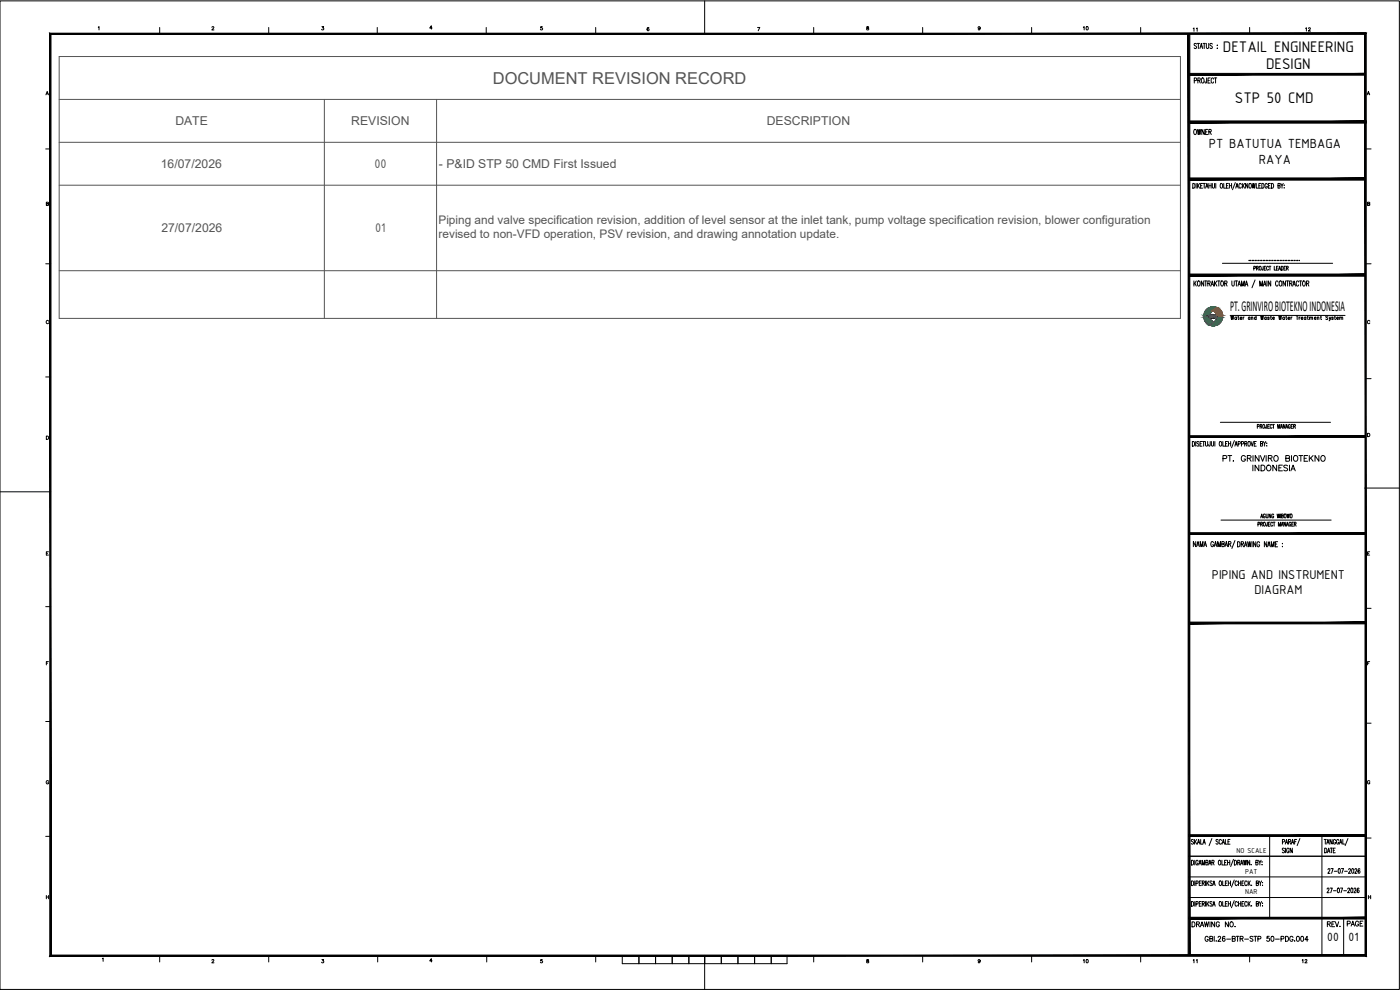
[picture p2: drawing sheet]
<svg xmlns="http://www.w3.org/2000/svg" width="420mm" height="297mm" viewBox="0 0 420 297" stroke-linecap="round" stroke-linejoin="round" font-family="sans-serif">
<defs><g id="words">
<g font-size="5">
<text x="367" y="15.5">DETAIL ENGINEERING</text>
<text x="380" y="20.8">DESIGN</text>
<text x="370.6" y="31">STP 50 CMD</text>
</g>
<text font-size="4.9" fill="#545454" x="147.9" y="25.2">DOCUMENT REVISION RECORD</text>
<text font-size="4.5" x="369.2" y="93.4">PT. GRINVIRO BIOTEKNO INDONESIA</text>
<text font-size="4.4" x="403.2" y="279">PAGE</text>
<g font-size="4.3">
<text x="362.8" y="44.5">PT BATUTUA TEMBAGA</text>
<text x="377.8" y="49.1">RAYA</text>
</g>
<g font-size="4.1" fill="#545454">
<text x="112.4" y="50.4">00</text>
<text x="112.6" y="69.7">01</text>
</g>
<g font-size="4.1">
<text x="363.7" y="173.7">PIPING AND INSTRUMENT</text>
<text x="376.5" y="178.2">DIAGRAM</text>
</g>
<g font-size="4">
<text x="323.8" y="10.2">10</text>
<text x="357" y="10.6">11</text>
<text x="390.5" y="10.6">12</text>
</g>
<g font-size="3.9">
<text x="398.3" y="282.3">00</text>
<text x="404.7" y="282.2">01</text>
</g>
<g font-size="3.7" fill="#545454">
<text x="52.6" y="37.6">DATE</text>
<text x="105.4" y="37.6">REVISION</text>
<text x="230.1" y="37.6">DESCRIPTION</text>
<text x="48.3" y="50.4">16/07/2026</text>
<text x="131.7" y="50.4">- P&amp;ID STP 50 CMD First Issued</text>
<text x="48.4" y="69.7">27/07/2026</text>
</g>
<g font-size="3.5" fill="#545454">
<text x="131.6" y="67.2">Piping and valve specification revision, addition of level sensor at the inlet tank, pump voltage specification revision, blower configuration</text>
<text x="131.6" y="71.5">revised to non-VFD operation, PSV revision, and drawing annotation update.</text>
</g>
<g font-size="3.5">
<text x="323.8" y="290">10</text>
<text x="357" y="290">11</text>
<text x="389.5" y="290">12</text>
</g>
<g font-size="2.3">
<text x="371.1" y="255.8">NO SCALE</text>
<text x="373.7" y="262.1">PAT</text>
<text x="373.7" y="268.3">NAR</text>
</g>
</g></defs>
<!-- layer: S-Kop -->
<g fill="#000" stroke="#000" stroke-width=".3">
<path d="M356.6 10.3l.5 276.3v-276.3zM356.6 10.3l.5 276.3h-.5z"/>
<path d="M356.8 22.5h52.9v-.5zM356.8 22h52.9l-52.9 .5z"/>
<path d="M357.2 36.9h52.8v-.5zM357.2 36.4h52.8l-52.8 .5z"/>
<path d="M357.2 36.9h52.8v-.5zM357.2 36.4h52.8l-52.8 .5z"/>
<path d="M356.8 54h52.9v-.5zM356.8 53.5h52.9l-52.9 .5z"/>
<path d="M356.8 54h52.9v-.5zM356.8 53.5h52.9l-52.9 .5z"/>
<path d="M356.8 82.8h52.9v-.5zM356.8 82.3h52.9l-52.9 .5z"/>
<path d="M356.8 82.8h52.9v-.5zM356.8 82.3h52.9l-52.9 .5z"/>
<path d="M356.8 131.3h52.9v-.6zM356.8 130.7h52.9l-52.9 .6z"/>
<path d="M357.2 160.4h52.8v-.6zM357.2 159.8h52.8l-52.8 .6z"/>
<path d="M356.8 187.2h52.9v-.5zM356.8 186.7h52.9l-52.9 .5z"/>
<path d="M356.8 251h52.9v-.5zM356.8 250.5h52.9l-52.9 .5z"/>
<path d="M356.8 275.7h52.9v-.5zM356.8 275.2h52.9l-52.9 .5z"/>
</g>
<g fill="none" stroke="#000" stroke-width=".3">
<path d="M359.1 13.2a.38 .38 0 0 0-.6-.1 .38 .38 0 0 0 .1 .6l.3 .1a.39 .39 0 0 1 .1 .7 .39 .39 0 0 1-.6-.2M359.3 13h.7M359.6 13v1.6M360.1 14.6l.4-1.6 .4 1.6M360.3 14h.5M361 13h.8M361.4 13v1.6M362 13v1.1l.3 .5 .5-.5v-1.1M363.8 13.2l-.6-.1v.4a.67 .67 0 0 1 .5 1l-.3 .1-.3-.3M365.3 13.5h.1M365.3 14.4h.1M356.8 22.3h52.9"/>
<path d="M357.2 36.6h52.8M358.4 24.2l.6-.1v-.6l-.6-.1v1.5M358.5 38.9l.1-.1a.83 .83 0 0 1 .5 .8 .83 .83 0 0 1-.5 .8 1.12 1.12 0 0 1-.1-1.5zM359.3 38.8l.3 1.6 .3-1.6 .2 1.6 .3-1.6M359.5 24.1l.6-.1 .1-.5-.7-.1v1.5M359.9 24.1l.3 .8M360.7 23.5l.1-.1a.83 .83 0 0 1 .6 .7 .83 .83 0 0 1-.6 .8 1.1 1.1 0 0 1-.1-1.4zM361.4 38.8v1.6l-.7-1.6v1.6M361.8 39.6h.4M362.1 23.4l-.1 1.5h-.3l-.1-.5M362.5 38.8h-.7v1.6h.7M362.5 24.1h.4"/>
<path d="M362.8 39.6l.7-.2-.1-.5-.6-.1v1.6M363.2 39.6l.3 .8M363.2 23.4h-.7v1.5h.7M364.2 23.8a.41 .41 0 0 0-.5-.4 .41 .41 0 0 0-.2 .6l.2 .9h.3l.2-.3M364.4 23.4h.8M364.8 23.4v1.5M356.8 53.7h52.9M356.8 53.7h52.9zM358 55a.71 .71 0 0 1 .6 .7 .71 .71 0 0 1-.6 .8zM359 55v1.5M359.3 55v1.5M359.6 55.7l.4 .8"/>
<path d="M360 55l-.7 1M360.3 55.7h.4M360.9 55h-.6v1.5h.6M361.1 55h.6M361.4 55v1.5M361.8 56.5l.4-1.5 .4 1.5M362 56h.4M362.8 55.7h.7M362.8 55v1.5M363.5 55v1.5M363.8 55v1.1l.3 .4 .3-.3 .1-1.2M364.9 55v1.5"/>
<path d="M366.5 55a.7 .7 0 0 1 .5 .8 .7 .7 0 0 1-.6 .6 1.06 1.06 0 0 1 .1-1.4zM367.3 55v1.5h.5M368.1 55.7h.3M368.7 55h-.6v1.5h.6M369 55.7h.6M369 55v1.5M369.6 55v1.5M370.7 54.8l-.8 2.1M370.9 56.5l.3-1.5 .4 1.5M371 56h.5M372.5 55.4l-.2-.4a.7 .7 0 0 0-.5 .8 .7 .7 0 0 0 .6 .6l.1-.3M372.9 55v1.5"/>
<path d="M373.1 55.7l.4 .8M373.5 55l-.6 1M374.5 55v1.5l-.7-1.5v1.5M375 55.1l.1-.1a.69 .69 0 0 1 .5 .8 .69 .69 0 0 1-.6 .6l-.2-.5zM375.8 55l.2 1.5 .3-1.5 .2 1.5 .2-1.5M377 55v1.5h.6M377.8 55.7h.4M378.4 55h-.6v1.5h.6M378.7 55a.71 .71 0 0 1 .7 .7 .71 .71 0 0 1-.7 .8zM380.3 55.4l-.2-.4a.7 .7 0 0 0-.5 .8 .7 .7 0 0 0 .6 .6l.1-.5h-.2M380.7 55.7h.3M381.3 55h-.6v1.5h.6"/>
<path d="M381.6 55a.71 .71 0 0 1 .6 .7 .71 .71 0 0 1-.6 .8zM383.5 55.7h.6v-.6l-.6-.1v1.5l.6-.2 .1-.3-.2-.3M384.4 55l.3 .7v.8M385.1 55l-.4 .7M385.4 55.5h.1M385.4 56.3h.1M366.9 79h33M374.9 78.1h.1M375.3 78.1h.1M375.8 78.1h.1M376.3 78.1h.1M376.8 78.1h.1"/>
<path d="M377.2 78.1h.1M377.7 78.1h.1M378 80l.1-.1a.58 .58 0 0 1 .4 .6 .58 .58 0 0 1-.5 .5zM378.2 78.1h.1M378.6 78.1h.1M379.1 79.9l-.1 1.1h-.2l-.1-.3M379.1 78.1h.1M379.6 78.1h.1M379.9 79.9h-.5v1.2h.5M380 78.1h.1M380.5 78.1h.1M380.9 79.9h.5"/>
<path d="M381 78.1h.1M381.1 79.9v1.2M381.4 78.1h.1M381.9 78.1h.1M382.4 78.1h.1M382.4 79.9v1.2h.5M382.9 78.1h.1M383.3 78.1h.1M383.6 79.9h-.5v1.2h.5M383.8 78.1h.1M384.3 78.1h.1M384.5 79.9a.58 .58 0 0 1 .6 .6 .58 .58 0 0 1-.6 .6z"/>
<path d="M384.7 78.1h.1M385.2 78.1h.1M385.7 78.1h.1M385.8 79.9h-.5v1.2h.5M386.1 78.1h.1M386.6 78.1h.1M387.1 78.1h.1M387.5 78.1h.1M388 78.1h.1M388.5 78.1h.1M389 78.1h.1M389.4 78.1h.1"/>
<path d="M389.9 78.1h.1M358.3 84.3v1.5M358.6 84.9l.4 .9M359 84.3l-.7 1M359.5 84.4l.1-.1a.82 .82 0 0 1 .6 .8 .82 .82 0 0 1-.6 .7 1.19 1.19 0 0 1-.1-1.4zM361.3 84.3v1.5l-.8-1.5v1.5M361.5 84.3h.7M361.9 84.3v1.5M362.5 85l.7-.1-.1-.5-.6-.1v1.5M362.8 85l.4 .8M363.4 85.8l.4-1.5 .4 1.5M363.6 85.3h.5"/>
<path d="M364.5 84.3v1.5M364.7 84.9l.5 .9M365.2 84.3l-.7 1M365.4 84.3h.7M365.8 84.3v1.5M366.6 84.4l.1-.1a.83 .83 0 0 1 .5 .8 .83 .83 0 0 1-.5 .7 1.12 1.12 0 0 1-.1-1.4zM367.5 85l.7-.1v-.5l-.7-.1v1.5M367.9 85l.4 .8M369.7 84.3v1.1l.3 .4 .4-.2v-1.3M370.7 84.3h.7M371.1 84.3v1.5M371.5 85.8l.4-1.5 .4 1.5"/>
<path d="M371.7 85.3h.5M372.6 85.8v-1.5l.4 1.5 .4-1.5v1.5M373.7 85.8l.4-1.5 .4 1.5M373.8 85.3h.6M376.3 80.5l.5-.1-.1-.4-.4-.1v1.2M376.7 84l-1 2.3M377.1 80.4h.5v-.4l-.5-.1v1.2M377.4 80.4l.3 .7M378.1 85.8v-1.5l.4 1.5 .4-1.5v1.5M379.1 85.8l.5-1.5 .4 1.5M379.3 85.3h.5M379.4 80.4h.3"/>
<path d="M380.2 84.3v1.5M380.7 80.2a.31 .31 0 0 0-.4-.3 .31 .31 0 0 0-.2 .4v.3a.31 .31 0 0 0 .2 .4 .31 .31 0 0 0 .4-.2M381.4 84.3v1.5l-.8-1.5v1.5M383.1 80.4h.3M383.6 84.7l-.3-.4a.82 .82 0 0 0-.5 .8 .82 .82 0 0 0 .5 .7l.3-.3M383.7 81.1l.3-1.2 .3 1.2M383.8 80.7h.4M384.1 84.4l.1-.1a.83 .83 0 0 1 .5 .8 .83 .83 0 0 1-.5 .7 1.12 1.12 0 0 1-.1-1.4zM385.3 80.4h.4M385.8 84.3v1.5l-.7-1.5v1.5M386.1 84.3h.7M386.1 80.4h.5v-.4l-.5-.1v1.2"/>
<path d="M386.4 80.4l.2 .7M386.4 84.3v1.5M387 85l.7-.1-.1-.5-.6-.1v1.5M387.4 85l.4 .8M388 85.8l.4-1.5 .4 1.5M388.1 85.3h.5M389.8 84.7l-.3-.4a.83 .83 0 0 0-.5 .8 .83 .83 0 0 0 .5 .7l.3-.3M390 84.3h.7M390.3 84.3v1.5M391.1 84.4l.1-.1a.82 .82 0 0 1 .6 .8 .82 .82 0 0 1-.6 .7 1.16 1.16 0 0 1-.1-1.4zM392.1 85l.7-.1-.1-.5-.6-.1v1.5M392.5 85l.3 .8"/>
<path d="M357.8 132.5a.7 .7 0 0 1 .7 .7 .7 .7 0 0 1-.7 .7zM358.8 132.5v1.4M359.8 132.7l-.4-.2-.2 .4a.6 .6 0 0 1 .5 .9l-.5-.1M360.2 133.1h.3M360.7 132.5h-.5v1.4h.5M360.9 132.5h.6M361.2 132.5v1.4M361.8 132.5v1.2l.3 .2 .3-.2v-1.2M363.2 132.5l-.2 1.4-.3-.5M363.6 132.5v1l.3 .4 .3-.2v-1.2M364.6 132.5v1.4M366.1 132.5h.1a.68 .68 0 0 1 .5 .7 .68 .68 0 0 1-.6 .6l-.2-.5z"/>
<path d="M366.2 126.7h33.1M367 132.5v1.4h.6M367.8 133.1h.4M368.4 132.5h-.6v1.4h.6M368.7 133.1h.6M368.7 132.5v1.4M369.3 132.5v1.4M370.5 132.2l-.9 2.1M370.6 133.9l.4-1.4 .3 1.4M370.7 133.4h.5M371.6 133.2l.6-.1v-.6h-.6v1.4M372.6 133.2l.5-.1v-.6h-.5v1.4"/>
<path d="M373.5 133.1h.6v-.6h-.6v1.4M373.9 133.1l.3 .8M374.7 132.5h.1a.68 .68 0 0 1 .5 .7 .68 .68 0 0 1-.6 .6l-.2-.5zM375.4 132.5l.4 1.4 .4-1.4M376.4 133.1h.4M377 132.5h-.6v1.4h.6M377.3 128l.5-.1v-.5l-.5-.1v1.2M378.2 127.9h.4l.1-.4-.5-.2v1.2M378.3 133.1h.6v-.6h-.6v1.4l.6-.2-.2-.6M378.4 127.9l.3 .6M379.1 127.4l.1-.1a.58 .58 0 0 1 .4 .6 .58 .58 0 0 1-.5 .6zM379.1 132.5l.4 .6v.8"/>
<path d="M379.9 132.5l-.4 .6M380.2 132.9h.1M380.2 133.7h.1M380.2 127.3l-.1 1.2h-.3v-.4M380.5 127.9h.3M381 127.3h-.5v1.2h.5M381.8 127.6a.31 .31 0 0 0-.4-.2 .31 .31 0 0 0-.2 .4v.3a.31 .31 0 0 0 .2 .4 .31 .31 0 0 0 .4-.3M381.9 127.3h.6M382.2 127.3v1.2M383.5 128.5v-1.2l.3 1.2 .3-1.2v1.2M384.3 128.5l.3-1.2 .3 1.2M384.4 128.1h.4"/>
<path d="M385.7 127.3v1.2l-.6-1.2v1.2M385.9 128.5l.3-1.2 .3 1.2M386 128.1h.4M387.2 127.6a.3 .3 0 0 0-.4-.2 .3 .3 0 0 0-.1 .4v.3a.32 .32 0 0 0 .2 .4 .32 .32 0 0 0 .3-.4h-.2M387.5 127.9h.3M388 127.3h-.5v1.2h.5M388.2 127.9h.5v-.4l-.5-.2v1.2M388.5 127.9l.3 .6M366.4 156h33.1M377.5 157.3h.5v-.6h-.5v1.2M378.4 157.3l.4-.1v-.5h-.4v1.2M378.4 155.4l.3-1.2 .3 1.2"/>
<path d="M378.5 155h.4M378.6 157.3l.3 .6M379.3 156.7h.1a.57 .57 0 0 1 .4 .6 .57 .57 0 0 1-.5 .5l-.2-.4zM379.7 154.5l-.2-.3a.58 .58 0 0 0-.4 .6 .58 .58 0 0 0 .5 .5l.1-.4h-.2M380 154.2v.9l.2 .3 .3-.2v-1M380.3 156.7l-.1 1.2-.2-.4M380.7 157.3h.3M381.2 156.7h-.5v1.2h.5M381.4 154.2v1.2l-.5-1.2v1.2M382 157a.31 .31 0 0 0-.4-.3 .31 .31 0 0 0-.2 .4v.3a.32 .32 0 0 0 .1 .5 .32 .32 0 0 0 .5-.3M382.1 156.7h.6M382.2 154.5l-.1-.3a.58 .58 0 0 0-.4 .6 .58 .58 0 0 0 .4 .5l.1-.4h-.1"/>
<path d="M382.4 156.7v1.2M383.3 154.2l.2 1.2 .2-1.2 .2 1.2 .1-1.2M383.7 157.9v-1.2l.3 1.2 .3-1.2v1.2M384.3 154.2v1.2M384.5 157.9l.3-1.2 .3 1.2M384.6 154.8l.5-.1v-.4l-.5-.1v1.2l.5-.1-.1-.5M384.6 157.5h.4M385.5 154.3l.1-.1a.57 .57 0 0 1 .4 .6 .57 .57 0 0 1-.5 .5zM385.9 156.7v1.2l-.6-1.2v1.2M386.1 157.9l.3-1.2 .3 1.2M386.2 157.5h.4M386.2 154.2l.2 1.2 .2-1.2 .2 1.2 .2-1.2"/>
<path d="M387.3 154.3l.1-.1a.58 .58 0 0 1 .4 .6 .58 .58 0 0 1-.5 .5zM387.4 157l-.2-.3a.58 .58 0 0 0-.4 .6 .58 .58 0 0 0 .5 .5l.1-.4h-.2M387.7 157.3h.3M388.2 156.7h-.5v1.2h.5M388.4 157.3l.5-.1v-.5h-.5v1.2M388.7 157.3l.3 .6M358.9 162.5v1.5l-.8-1.5v1.5M359.1 164l.4-1.5 .4 1.5M359.3 163.5h.5M360.2 164v-1.5l.4 1.5 .4-1.5v1.5M361.3 164l.4-1.5 .4 1.5M361.4 163.5h.5"/>
<path d="M364.2 162.9a.41 .41 0 0 0-.5-.4 .41 .41 0 0 0-.3 .6v.4a.42 .42 0 0 0 .4 .5 .42 .42 0 0 0 .4-.5h-.3M364.4 164l.4-1.5 .4 1.5M364.5 163.5h.5M365.5 164v-1.5l.4 1.5 .4-1.5v1.5M366.7 163.2h.6v-.6l-.6-.1v1.5h.6l.1-.5-.2-.3M367.6 164l.4-1.5 .4 1.5M367.8 163.5h.5M368.7 163.2h.6v-.6l-.6-.1v1.5M369.1 163.2l.3 .8M370.6 162.2l-.9 2.4M371.4 162.5a.77 .77 0 0 1 .8 .8 .77 .77 0 0 1-.8 .8zM372.5 163.2h.6l.1-.5-.7-.2v1.6"/>
<path d="M372.9 163.2l.3 .9M373.4 164.1l.4-1.6 .4 1.6M373.6 163.5h.5M374.4 162.5l.3 1.6 .2-1.6 .3 1.6 .2-1.6M375.8 162.5v1.6M376.9 162.5v1.6l-.7-1.6v1.6M378 162.9a.41 .41 0 0 0-.5-.4 .41 .41 0 0 0-.3 .6v.4a.43 .43 0 0 0 .4 .6 .43 .43 0 0 0 .4-.6h-.2M380.2 162.5v1.6l-.7-1.6v1.6M380.4 164.1l.5-1.6 .4 1.6M380.6 163.5h.5M381.5 164.1v-1.6l.4 1.6 .5-1.6v1.6M382.8 163.2h.4"/>
<path d="M383.4 162.5h-.6v1.6h.6M384.9 163h.1M384.9 163.9h.1M356.8 186.9h52.9M356.8 256.9h52.9M357.6 258.1a.71 .71 0 0 1 .6 .7 .71 .71 0 0 1-.6 .7zM358.2 252.1l-.4-.2-.2 .4a.6 .6 0 0 1 .5 .9l-.3 .1-.3-.2M358.5 251.9v1.4M358.6 258.1v1.4M358.7 252.5l.5 .8M359.2 251.9l-.7 .9M359.3 253.3l.4-1.4 .4 1.4"/>
<path d="M359.5 252.8h.5M359.6 258.5a.37 .37 0 0 0-.5-.4 .37 .37 0 0 0-.2 .5l.3 .9 .3-.2 .1-.3h-.3M359.8 259.5l.4-1.4 .3 1.4M359.9 259h.5M360.3 251.9v1.4h.6M360.8 259.5v-1.4l.3 1.4 .4-1.4v1.4M361 253.3l.4-1.4 .3 1.4M361.1 252.8h.5M361.9 258.8l.5-.1v-.5l-.5-.1v1.4l.6-.1-.2-.6M362.7 259.5l.4-1.4 .4 1.4M362.9 259h.4M363.7 258.8l.6-.1v-.5l-.6-.1v1.4"/>
<path d="M363.7 251.6l-.8 2.2M364 258.8l.4 .7M365.6 252.1l-.4-.2-.2 .4a.6 .6 0 0 1 .5 .9l-.3 .1-.3-.2M365.8 258.2l.1-.1a.75 .75 0 0 1 .5 .7 .75 .75 0 0 1-.5 .7 1.06 1.06 0 0 1-.1-1.3zM366.6 252.2a.37 .37 0 0 0-.5-.3 .37 .37 0 0 0-.2 .5l.2 .9 .5-.4M366.7 258.1v1.4h.6M366.8 253.3l.3-1.4 .4 1.4M366.9 252.8h.5M367.5 258.8h.4M367.7 251.9v1.4h.6M368.1 258.1h-.6v1.4h.6M368.4 258.8h.7"/>
<path d="M368.4 258.1v1.4M368.5 252.5h.4M369.1 258.1v1.4M369.1 251.9h-.6v1.4h.6M370.2 257.8l-.9 2.2M370.5 258.1a.71 .71 0 0 1 .6 .7 .71 .71 0 0 1-.6 .7zM371.5 258.8l.5-.1 .1-.5-.6-.1v1.4M371.8 258.8l.3 .7M372.3 259.5l.4-1.4 .3 1.4M372.4 259h.5M373.2 258.1l.2 1.4 .3-1.4 .2 1.4 .2-1.4M375.1 258.1v1.4l-.7-1.4v1.4"/>
<path d="M375.5 259.4h.1M376.9 258.8l.5-.1 .1-.5-.6-.1v1.4l.6-.1-.2-.6M377.7 258.1l.4 .7v.7M378.5 258.1l-.4 .7M378.8 258.6h.1M378.8 259.4h.1M381 250.7v24.8M384.9 252.6l.5-.1v-.6h-.5v1.4M385.5 254.7l-.6-.2v.4a.6 .6 0 0 1 .5 .9l-.6-.1M385.7 253.3l.4-1.4 .4 1.4M385.8 254.5v1.4M385.9 252.8h.4"/>
<path d="M386.7 252.5h.6v-.6h-.6v1.4M386.8 254.8a.37 .37 0 0 0-.4-.3 .37 .37 0 0 0-.3 .5v.3a.38 .38 0 0 0 .4 .6 .38 .38 0 0 0 .3-.6h-.2M387 252.5l.3 .8M387.5 253.3l.4-1.4 .4 1.4M387.7 252.8h.5M387.8 254.5v1.4l-.6-1.4v1.4M388.5 252.5h.4M389.1 251.9h-.6v1.4M390.1 251.6l-.8 2.1M396.7 250.7v24.9M397.4 251.9h.7M397.6 254.5a.7 .7 0 0 1 .6 .7 .7 .7 0 0 1-.6 .7z"/>
<path d="M397.7 251.9v1.4M398.2 253.3l.3-1.4 .4 1.4M398.3 252.8h.5M398.4 255.9l.4-1.4 .3 1.4M398.5 255.4h.5M399.2 254.5h.7M399.6 254.5v1.4M399.8 251.9v1.4l-.7-1.4v1.4M400.1 255.1h.4M400.7 254.5h-.6v1.4h.6M400.8 252.2a.37 .37 0 0 0-.4-.3 .37 .37 0 0 0-.3 .5v.3a.38 .38 0 0 0 .4 .6 .38 .38 0 0 0 .3-.6h-.2M401.8 252.2a.37 .37 0 0 0-.5-.3 .37 .37 0 0 0-.2 .5v.3a.38 .38 0 0 0 .4 .6 .38 .38 0 0 0 .3-.6h-.2"/>
<path d="M402 253.3l.4-1.4 .4 1.4M402.1 252.8h.5M403 251.9v1.4h.5M404.5 251.6l-.8 2.1M356.8 275.6h52.9M356.8 269.3h52.9M356.8 263.1h52.9M356.8 275.5h52.9M357.6 264.3a.7 .7 0 0 1 .6 .7 .7 .7 0 0 1-.6 .7zM357.6 270.5a.7 .7 0 0 1 .6 .7 .7 .7 0 0 1-.6 .7zM358.6 264.3v1.4M358.6 270.5v1.4"/>
<path d="M358.9 265h.6v-.6l-.6-.1v1.4M358.9 271.2h.6v-.6l-.6-.1v1.4M359.9 265h.4M359.9 271.2h.4M360.5 264.3h-.6v1.4h.6M360.5 270.5h-.6v1.4h.6M360.8 265l.6-.1v-.5l-.6-.1v1.4M360.8 271.2l.6-.1v-.5l-.6-.1v1.4M361.1 265l.4 .7M361.1 271.2l.4 .7M361.8 264.3v1.4M361.8 270.5v1.4"/>
<path d="M362.2 264.3v1.4M362.2 270.5v1.4M362.4 264.9l.4 .8M362.4 271.1l.4 .8M362.8 264.3l-.6 .9M362.8 270.5l-.6 .9M363.8 264.5a.34 .34 0 0 0-.6-.2 .34 .34 0 0 0 .1 .6l.3 .1a.36 .36 0 0 1 .1 .6 .36 .36 0 0 1-.6-.1M363.8 270.7a.34 .34 0 0 0-.6-.2 .34 .34 0 0 0 .1 .6l.4 .2 .1 .4-.3 .2-.4-.2M363.9 265.7l.4-1.4 .4 1.4M363.9 271.9l.4-1.4 .4 1.4M364.1 265.2h.5M364.1 271.4h.5"/>
<path d="M366.1 264.4v-.1a.68 .68 0 0 1 .6 .7 .68 .68 0 0 1-.6 .6l-.2-.4zM366.1 270.6v-.1a.68 .68 0 0 1 .6 .7 .68 .68 0 0 1-.6 .6l-.2-.4zM366.9 264.3v1.4h.6M366.9 270.5v1.4h.6M367.7 265h.4M367.7 271.2h.4M368.4 264.3h-.7v1.4h.7M368.4 270.5h-.7v1.4h.7M368.6 265h.7M368.6 264.3v1.4M368.6 270.5v1.4M368.6 271.2h.7"/>
<path d="M369.3 264.3v1.4M369.3 270.5v1.4M370.4 264l-.8 2.2M370.4 270.2l-.8 2.2M371.3 264.6l-.2-.3a.68 .68 0 0 0-.5 .7 .68 .68 0 0 0 .6 .6l.1-.2M371.3 270.8a.37 .37 0 0 0-.4-.3 .37 .37 0 0 0-.3 .5l.2 .8 .3 .1 .2-.3M371.7 265h.6M371.7 264.3v1.4M371.7 270.5v1.4M371.7 271.2h.6M372.3 264.3v1.4M372.3 270.5v1.4"/>
<path d="M372.7 265h.4M372.7 271.2h.4M373.3 264.3h-.6v1.4h.6M373.3 270.5h-.6v1.4h.6M374.3 264.6l-.3-.3a.68 .68 0 0 0-.5 .7 .68 .68 0 0 0 .6 .6l.2-.2M374.3 270.8a.38 .38 0 0 0-.5-.3 .38 .38 0 0 0-.3 .5l.2 .8 .3 .1 .3-.3M374.6 264.3v1.4M374.6 270.5v1.4M374.8 264.9l.4 .8M374.8 271.1l.4 .8M375.2 264.3l-.6 .9M375.2 270.5l-.6 .9"/>
<path d="M375.6 265.6h.1M375.6 271.8h.1M377 265l.6-.1v-.5l-.6-.1v1.4l.6-.1-.2-.6M377 271.2l.6-.1v-.5l-.6-.1v1.4l.6-.1-.2-.6M377.9 264.3l.3 .7v.7M377.9 270.5l.3 .7v.7M378.6 264.3l-.4 .7M378.6 270.5l-.4 .7M378.9 264.8h.1M378.9 265.6h.1M378.9 271h.1M378.9 271.8h.1"/>
<path d="M398.3 266.8v-.2a.31 .31 0 0 1 .5-.1 .31 .31 0 0 1 0 .5l-.5 .9h.6M398.5 260.9l.1-.1a.31 .31 0 0 1 .4-.1 .31 .31 0 0 1 .1 .5l-.6 .8h.7M399.2 266.5h.6l-.4 1.4M399.4 260.6h.7l-.5 1.4M400.2 267.3h.8M400.4 261.4h.9M401.5 266.5h.1a.82 .82 0 0 1 0 1.4l-.3-.6zM401.7 260.7l.2-.1a.87 .87 0 0 1 0 1.4l-.3-.6zM402.3 266.5h.6l-.4 1.4M402.5 260.6h.7l-.5 1.4M403.3 267.3h.8M403.5 261.4h.9"/>
<path d="M404.5 266.8v-.2a.31 .31 0 0 1 .5-.1 .31 .31 0 0 1 0 .5l-.6 .9h.7M404.7 260.9a.31 .31 0 0 1 .5-.3 .31 .31 0 0 1 .1 .6l-.6 .8h.6M405.5 266.5h.2a.85 .85 0 0 1 0 1.4l-.3-.6zM405.8 260.7l.1-.1a.84 .84 0 0 1 0 1.4l-.3-.6zM406.4 266.8v-.2a.31 .31 0 0 1 .4-.1 .31 .31 0 0 1 .1 .5l-.6 .9h.7M406.6 260.9l.1-.1a.31 .31 0 0 1 .4-.1 .31 .31 0 0 1 0 .5l-.5 .8h.6M407.9 266.6l-.2-.1a.7 .7 0 0 0-.5 .7 .7 .7 0 0 0 .6 .6 .41 .41 0 0 0 .1-.5 .41 .41 0 0 0-.5-.3l-.1 .4M408.1 260.8l-.2-.2a.9 .9 0 0 0 0 1.4 .42 .42 0 0 0 .3-.5 .42 .42 0 0 0-.5-.3l-.1 .4M356.8 286.6h52.9"/>
</g>
<!-- layer: 0 -->
<g fill="none" stroke="#000" stroke-width=".3">
<path d="M367 137.6l1-.1v-.7l-1-.1v1.7M368.5 136.7h1.2M369.1 136.7v1.7M370.1 138.3h.1zM373.8 137.1a.63 .63 0 0 0-.8-.4 .63 .63 0 0 0-.5 .6v.4a.62 .62 0 0 0 .6 .7 .62 .62 0 0 0 .7-.7h-.5M374.3 137.5l1-.1 .1-.6-1.1-.1v1.7M374.9 137.5l.6 .9M376 139.6v1.7M376 136.7v1.7M377.8 139.6v1.7l-1.1-1.7v1.7M377.8 136.7v1.7l-1.1-1.7v1.7M378.3 136.7l.6 1.7 .7-1.7"/>
<path d="M378.5 139.6h.6a.92 .92 0 0 1 .5 .8 .92 .92 0 0 1-.5 .9h-.6zM380 136.7v1.7M380.3 139.8a.81 .81 0 0 1 1.2 .5 .81 .81 0 0 1-.9 1l-.5-.7zM380.6 137.5l1-.1 .1-.6-1.1-.1v1.7M381.2 137.5l.6 .9M382.4 136.9a.75 .75 0 0 1 1.2 .6 .75 .75 0 0 1-1.2 .7zM383.1 139.6v1.7l-1.1-1.7v1.7M384.9 139.6h-1.1v1.7h1.1M385.9 137.5l1-.1v-.6l-1-.1v1.7l1-.2 .1-.4-.4-.3M386.4 139.8l-.4-.2-.7 .2 .1 .4 1 .6-.4 .5-.7-.3M387 139.6v1.7M387.6 136.7v1.7"/>
<path d="M388.5 136.8a.81 .81 0 0 1 1 .7 .81 .81 0 0 1-1 .8l-.3-.6zM389.8 136.7h1.2M390.4 136.7v1.7M391.4 137.5h.6M392.5 136.7h-1.1v1.7h1.1M392.9 136.7v1.7M393.3 137.4l.8 1M394.1 136.7l-1.2 1.1M395.8 136.7v1.7l-1.1-1.7v1.7M396.7 136.8a.81 .81 0 0 1 1 .7 .81 .81 0 0 1-1 .8l-.3-.6zM383.8 140.4h.7M387.4 141.3l.7-1.7 .6 1.7"/>
<path d="M387.6 140.7h.9"/>
</g>
<!-- layer: BORDER -->
<g fill="#000" stroke="#000" stroke-width=".3">
<path d="M14.9 10l.4 .3v276.3zM14.9 10v276.9l.4-.3z"/>
<path d="M15.3 10.3l394.7-.3-.3 .3zM14.9 10l.4 .3 394.7-.3z"/>
<path d="M15.3 286.6h394.4l-394.8 .3zM14.9 286.9h395.1l-.3-.3z"/>
<path d="M409.7 10.3l.3 276.6-.3-.3zM409.7 10.3l.3 276.6v-276.9z"/>
</g>
<g fill="none" stroke="#000" stroke-width=".3">
<path d="M0 .3h420v296.6h-420zM29.5 8.2l.2-.2v1M47.9 8.2v1.8M63.6 8.2l.4-.2 .2 .3-.6 .7h.6M80.6 8.2v1.8M96.6 8h.5l-.3 .4a.33 .33 0 0 1 .4 .3 .33 .33 0 0 1-.3 .3 .33 .33 0 0 1-.4-.2M113.2 8.2v1.8M129.7 8.4h-.7l.5-.7v1M145.9 8.2v1.8M162.8 8h-.5l-.1 .4a.36 .36 0 0 1 .6 0 .36 .36 0 0 1-.1 .6 .36 .36 0 0 1-.5-.2M178.8 8.2v1.8M194.8 8.4l-.1-.1a.43 .43 0 0 0-.5 .4 .43 .43 0 0 0 .6 .4 .3 .3 0 0 0-.2-.5 .3 .3 0 0 0-.4 .3"/>
<path d="M211.5 .3v9.7M227.4 8.2h.6l-.5 1M244.2 8.2v1.8M260.2 8v.3a.41 .41 0 0 1 .4 .2 .41 .41 0 0 1 0 .4h-.4a.41 .41 0 0 1 0-.4 .41 .41 0 0 1 .4-.2v-.3zM276.9 8.2v1.8M294.2 8.3a.32 .32 0 0 1-.5 .3 .32 .32 0 0 1-.1-.5 .32 .32 0 0 1 .5 0l-.1 .8h-.4M309.6 8.2v1.8M342.3 8.2v1.8M375 8.2v1.8M13.8 28.5l.4-1 .3 1M13.9 28.1h.5M410.3 28.5l.4-1 .4 1"/>
<path d="M410.4 28.1h.5M13.7 44.7h1.5M410 44.7h1.5M13.7 79.1h1.5M13.9 61.2l.6-.1v-.3l-.6-.1v1l.6-.1-.1-.4M410 79.1h1.5M410.4 61.2l.6-.1 .1-.3-.7-.1v1l.7-.1-.2-.4M14.6 96.4a.37 .37 0 0 0-.4-.3 .37 .37 0 0 0-.3 .4 .42 .42 0 0 0 .1 .5 .42 .42 0 0 0 .5 0l.1-.1M411.1 96.4a.37 .37 0 0 0-.4-.3 .37 .37 0 0 0-.3 .4 .42 .42 0 0 0 .1 .5 .42 .42 0 0 0 .6 0v-.1M13.7 113.1h1.5M410 113.6h1.5M13.9 130.8h.3a.53 .53 0 0 1 .4 .5 .53 .53 0 0 1-.4 .5h-.3z"/>
<path d="M410.4 130h.4a.53 .53 0 0 1 .3 .5 .53 .53 0 0 1-.3 .5h-.4zM0 147.6h15.2M409.6 146.4h10.4M13.9 166h.4M14.5 165.6h-.6v.9h.6M410.4 166h.4M411.1 165.6h-.7v.9h.7M13.7 182h1.5M13.9 199h.4M14.5 198.5h-.6v1M410 182.5h1.5M410.4 199h.4"/>
<path d="M411.1 198.5h-.7v1M13.7 216.5h1.5M410 217h1.5M14.6 234.4a.37 .37 0 0 0-.4-.2 .37 .37 0 0 0-.3 .4 .41 .41 0 0 0 .1 .5 .41 .41 0 0 0 .5 0l.1-.3h-.2M411.1 234.4a.37 .37 0 0 0-.4-.2 .37 .37 0 0 0-.3 .4 .41 .41 0 0 0 .1 .5 .41 .41 0 0 0 .6 0v-.3h-.2M13.7 250.9h1.5M410 251.4h1.5M13.9 268.7v1M13.9 269.1h.7M14.6 268.7v1M357.7 276.6a.77 .77 0 0 1 .9 .7 .77 .77 0 0 1-.9 .8zM359.1 277.3l.8-.1v-.5l-.8-.1v1.5"/>
<path d="M359.5 277.3l.5 .8M360.2 278.1l.5-1.5 .6 1.5M360.4 277.6h.7M361.5 276.6l.3 1.5 .3-1.5 .3 1.5 .3-1.5M363.1 276.6v1.5M364.5 276.6v1.5l-.9-1.5v1.5M366 277a.49 .49 0 0 0-.6-.4 .49 .49 0 0 0-.4 .6v.3a.49 .49 0 0 0 .5 .6 .49 .49 0 0 0 .5-.6h-.4M368.7 276.6v1.5l-1-1.5v1.5M369.4 276.7l.1-.1a.71 .71 0 0 1 .7 .8 .71 .71 0 0 1-.8 .6l-.3-.5zM370.6 277.9h.1M396.7 275.6v11M398.4 277.3l.7-.1 .1-.5-.8-.2v1.6"/>
<path d="M398.8 277.3l.5 .8M399.7 277.3h.5M400.5 276.5h-.8v1.6h.8M400.7 276.5l.6 1.6 .5-1.6M403.2 275.6v11M410.7 269.1h.7M410.7 268.7v1M411.4 268.7v1M30.7 287.6l.2-.1v.9M47.9 286.9v1.7M63.6 288.1l.2-.2 .4 .2-.6 .8h.6M80.6 286.9v1.7"/>
<path d="M96.6 287.9h.5l-.3 .4a.33 .33 0 0 1 .4 .3 .33 .33 0 0 1-.3 .3 .33 .33 0 0 1-.4-.2M113.3 286.9v1.7M129.7 288.3h-.7l.5-.7v1M146.1 286.9v1.7M162.8 287.9h-.5l-.1 .4a.36 .36 0 0 1 .6 0 .36 .36 0 0 1-.1 .6 .36 .36 0 0 1-.5-.2M178.8 286.9v1.7M191.7 286.9v2.2M196.7 286.9v2.2M201.7 286.9v2.2M206.7 286.9v2.2M211.5 286.6v2.5h-24.7v-2.2M211.5 286.9v10"/>
<path d="M216.5 286.9v2.2M221.5 286.9v2.2M226.5 286.9v2.2M231.5 286.9v2.2M236.2 286.6v2.5h-24.7M244.2 286.9v1.7M260.2 287.9v.3a.41 .41 0 0 1 .4 .2 .41 .41 0 0 1 0 .4h-.4a.41 .41 0 0 1 0-.4 .41 .41 0 0 1 .4-.2v-.3zM276.9 286.9v1.7M294.2 288.2a.32 .32 0 0 1-.5 .3 .32 .32 0 0 1-.1-.5 .32 .32 0 0 1 .5 0l-.1 .8-.4-.1M309.6 286.9v1.7M342.3 286.9v1.7M362.6 281.3a.49 .49 0 0 0-.6-.4 .49 .49 0 0 0-.3 .6v.4a.49 .49 0 0 0 .4 .5 .49 .49 0 0 0 .5-.5h-.3"/>
<path d="M363.1 281.7l.7-.1v-.6l-.7-.1v1.5l.8-.1 .1-.4-.4-.2M364.4 280.9v1.5M365 282.3h.1M365.6 281.3l.2-.4 .5 .3-.8 1.2h.9M367.6 281.1v-.1a.74 .74 0 0 0-.9 .6 .74 .74 0 0 0 .5 .8 .44 .44 0 0 0 .5-.6 .44 .44 0 0 0-.8-.1v.2M368.1 281.8h1.2M369.8 281.7l.8-.1v-.6l-.8-.1v1.5l.8-.1 .1-.4-.3-.2M371 280.9h.9M371.4 280.9v1.5M372.2 281.7l.8-.1v-.6l-.8-.1v1.5M372.6 281.7l.5 .7M373.5 281.8h1.2"/>
<path d="M375 286.9v1.7M376 281.1l-.3-.2-.6 .2 .2 .4 .7 .5-.3 .4-.6-.2M376.3 280.9h.9M376.7 280.9v1.5M377.5 281.7h.8v-.7l-.8-.1v1.5M380.9 280.9h-.6l-.1 .7a.48 .48 0 0 1 .7 0 .48 .48 0 0 1 0 .7 .48 .48 0 0 1-.7-.2M381.6 281a.74 .74 0 0 1 .9 .6 .74 .74 0 0 1-.5 .8l-.5-.3zM382.8 281.8h1.1M384.5 281.7h.7v-.7l-.7-.1v1.5M385.8 280.9a.77 .77 0 0 1 .9 .8 .77 .77 0 0 1-.9 .7zM388 281.3a.5 .5 0 0 0-.5-.4 .5 .5 0 0 0-.4 .6v.4a.49 .49 0 0 0 .5 .5 .49 .49 0 0 0 .4-.5h-.3M388.6 282.3h.1"/>
<path d="M389.3 281a.74 .74 0 0 1 .8 .6 .74 .74 0 0 1-.5 .8l-.5-.3zM390.5 281a.74 .74 0 0 1 .9 .6 .74 .74 0 0 1-.5 .8l-.5-.3zM392.6 281.9h-1l.7-1v1.5"/>
</g>
<!-- layer: G-0.9 -->
<g fill="none" stroke="#000" stroke-width=".3">
<path d="M369.2 94.6h34.5M369.4 94.8l.2 1.1 .2-1.1 .2 1.1 .2-1.1M371.1 95.3a.32 .32 0 0 0-.5 0 .32 .32 0 0 0 0 .4h.5M371.1 95.1v.8M371.5 95.1h.3M371.6 94.8v.9l.2 .2M372.2 95.4h.5l-.1-.2a.31 .31 0 0 0-.4 .1 .31 .31 0 0 0 .1 .4 .31 .31 0 0 0 .4 0M373.1 95.1v.8M373.4 95.1l-.3 .3M375.1 95.3l-.1-.1a.31 .31 0 0 0-.4 .3 .31 .31 0 0 0 .5 .2M375.1 95.1v.8M375.5 95.3l.5-.1v.7"/>
<path d="M375.5 95.1v.8M377 95.3a.32 .32 0 0 0-.5 0 .32 .32 0 0 0 0 .4h.5M377 94.8v1.1M378.3 94.8l.2 1.1 .3-1.1 .2 1.1 .2-1.1M380 95.3l-.1-.1a.31 .31 0 0 0-.4 .3 .31 .31 0 0 0 .5 .2M380 95.1v.8M380.9 95.3l-.2-.2-.3 .2 .5 .3v.2l-.5-.1M381.3 95.1h.3M381.4 94.8v.9l.2 .2M382 95.4h.5l-.1-.2a.31 .31 0 0 0-.4 .1 .31 .31 0 0 0 0 .4 .31 .31 0 0 0 .5 0M383.8 94.8l.2 1.1 .2-1.1 .2 1.1 .2-1.1M385.4 95.3a.32 .32 0 0 0-.4 0 .32 .32 0 0 0 0 .4h.4"/>
<path d="M385.4 95.1v.8M385.9 95.1h.3M386 94.8v.9l.2 .2M386.5 95.4h.6l-.1-.2a.31 .31 0 0 0-.4 .1 .31 .31 0 0 0 0 .4 .31 .31 0 0 0 .5 0M387.4 95.1v.8M387.8 95.1l-.4 .3M389 94.8h.6M389.3 94.8v1.1M389.9 95.1v.8M390.2 95.1l-.3 .3M390.5 95.4h.5v-.2a.31 .31 0 0 0-.4 .1 .31 .31 0 0 0 0 .4 .31 .31 0 0 0 .4 0M391.9 95.3a.32 .32 0 0 0-.5 0 .32 .32 0 0 0 0 .4h.5"/>
<path d="M391.9 95.1v.8M392.3 95.1h.3M392.5 94.8v.9l.2 .2M393 95.3l.4-.1 .1 .7M393 95.1v.8M393.5 95.3l.4-.1v.7M394.5 95.4h.5l-.1-.2a.31 .31 0 0 0-.4 .1 .31 .31 0 0 0 .1 .4 .31 .31 0 0 0 .4 0M395.4 95.3l.4-.1v.7M395.4 95.1v.8M396.3 95.1h.3M396.4 94.8v.9l.2 .2M398.5 94.9l-.2-.1-.4 .1 .6 .7-.2 .3-.4-.2"/>
<path d="M398.9 95.1l.3 .8 .2-.8M399.2 95.9l-.3 .3M400.1 95.3l-.2-.2-.3 .2 .5 .3v.2l-.5-.1M400.5 95.1h.3M400.6 94.8v.9l.2 .2M401.2 95.4h.5l-.1-.2a.31 .31 0 0 0-.4 .1 .31 .31 0 0 0 .1 .4 .31 .31 0 0 0 .4 0M402 95.3l.5-.1v.7M402 95.1v.8M402.5 95.3l.4-.1 .1 .7"/>
</g>
<g fill="#139b48" stroke="#139b48" stroke-width=".3">
<path d="M363.7 92.1h.7z"/>
<path d="M361.4 94.2h1.8z"/>
<path d="M361.8 94.9h.5z"/>
<path d="M366.1 95h.1z"/>
<path d="M363.5 97.7h1.1z"/>
<path d="M363.7 92.1h1zM363.6 92.1h1.1z"/>
<path d="M363.6 92.1l1.3 .1zM363.3 92.2h1.6z"/>
<path d="M363.3 92.2l1.8 .1zM363.1 92.3h2z"/>
<path d="M363.1 92.3h2zM362.8 92.4h2.1z"/>
<path d="M362.8 92.4l1.8 .1 .3-.1zM362.6 92.5l.2-.1 1.8 .1z"/>
<path d="M362.6 92.5h2zM362.4 92.6h2z"/>
<path d="M362.4 92.6h2zM362.4 92.6l1.9 .1z"/>
<path d="M362.3 92.7l1.8 .2 .2-.2zM362.1 92.9l.2-.2 1.8 .2z"/>
<path d="M362.1 92.9h2zM362.1 92.9h1.9z"/>
<path d="M362.1 92.9l1.8 .2 .1-.2zM362.1 92.9l1.8 .2h-2z"/>
<path d="M361.9 93.1l1.8 .2 .2-.2zM361.9 93.1l1.8 .2h-2z"/>
<path d="M361.7 93.3h2zM361.7 93.3l2 .1z"/>
<path d="M361.7 93.4l1.8 .3 .2-.3zM361.7 93.4l1.8 .3h-2z"/>
<path d="M361.5 93.7l1.8 .2 .2-.2zM361.5 93.7l1.8 .2h-1.9z"/>
<path d="M361.4 93.9l1.8 .3 .1-.3zM361.4 93.9l1.8 .3h-1.8zM361.3 94.2h1.9z"/>
<path d="M361.3 94.2l1.7 .2 .2-.2zM361.3 94.2l1.7 .2h-1.7z"/>
<path d="M361.3 94.4l1.5 .2 .2-.2zM361.3 94.4l1.5 .2h-1.5zM361.3 94.6h1.5zM361.3 94.6h1.5z"/>
<path d="M361.3 94.6h1.5zM361.3 94.6l1.2 .2z"/>
<path d="M361.5 94.8h1zM361.5 94.8h1z"/>
<path d="M361.7 94.8h.8zM361.7 94.8l.6 .1z"/>
<path d="M361.8 94.9h.5zM361.8 94.9h.5z"/>
<path d="M361.8 94.9h.4zM362 94.9h.2z"/>
<path d="M366.1 95h.3zM366 95h.4z"/>
<path d="M366 95h.4zM365.9 95h.5z"/>
<path d="M365.9 95h.7zM365.7 95h.9z"/>
<path d="M365.7 95l1 .1zM365.7 95.1h1z"/>
<path d="M365.7 95.1l1.2 .1zM365.5 95.2h1.4zM365.5 95.2h1.4zM365.5 95.2h1.4z"/>
<path d="M365.5 95.2l1.4 .2v-.2zM365.2 95.4l.3-.2 1.4 .2z"/>
<path d="M365.2 95.4l1.7 .3v-.3zM365.2 95.4l1.7 .3h-1.9zM365 95.7h1.9zM365 95.7h1.9z"/>
<path d="M365 95.7l1.8 .2 .1-.2zM365 95.7l1.8 .2h-1.9z"/>
<path d="M364.9 95.9l1.8 .2 .1-.2zM364.9 95.9l1.8 .2h-2z"/>
<path d="M364.7 96.1l1.8 .4 .2-.4zM364.7 96.1l1.8 .4h-1.9z"/>
<path d="M364.6 96.5h1.9zM364.6 96.5h1.9z"/>
<path d="M364.5 96.5l1.8 .2 .2-.2zM364.5 96.5l1.8 .2h-1.9z"/>
<path d="M364.4 96.7l1.8 .2 .1-.2zM364.4 96.7l1.8 .2h-2z"/>
<path d="M364.2 96.9h2zM364.2 96.9l1.9 .1z"/>
<path d="M364.2 97l1.7 .1 .2-.1zM363.9 97.1l.3-.1 1.7 .1z"/>
<path d="M363.9 97.1h2zM363.8 97.2h2z"/>
<path d="M363.8 97.2h2zM363.6 97.3h2.1z"/>
<path d="M363.6 97.3l1.8 .2 .3-.2zM363.3 97.5l.3-.2 1.8 .2z"/>
<path d="M363.3 97.5h2.1zM363.1 97.6h2z"/>
<path d="M363.1 97.6h2zM363.1 97.6h1.9z"/>
<path d="M363.3 97.6h1.7zM363.3 97.6l1.3 .1z"/>
<path d="M363.5 97.7l1 .1zM363.8 97.8h.7z"/>
</g>
<g fill="#105689" stroke="#105689" stroke-width=".3">
<path d="M364.9 92.5l.4-.2 .4 .2z"/>
<path d="M365.9 94.9h.6z"/>
<path d="M361.9 94.9h.3z"/>
<path d="M362.5 97.3h.8z"/>
<path d="M364.9 92.5h.8zM364.9 92.5h.8z"/>
<path d="M364.9 92.5l1.1 .2zM364.5 92.7l.4-.2 1.1 .2z"/>
<path d="M364.5 92.7l1.5 .1zM364.4 92.8h1.6z"/>
<path d="M364.4 92.8l1.8 .2-.2-.2zM364.2 93l.2-.2 1.8 .2z"/>
<path d="M364.2 93l2.1 .1zM364.1 93.1h2.2z"/>
<path d="M364.1 93.1l2.4 .2-.2-.2zM364.1 93.1l2.4 .2h-2.6z"/>
<path d="M363.9 93.3l2.6 .1zM363.9 93.3l2.6 .1z"/>
<path d="M364.1 93.4h2.4zM364.1 93.4h2.4z"/>
<path d="M364.3 93.4l2.3 .1zM364.3 93.4l2.3 .1z"/>
<path d="M364.4 93.5l2.2 .1zM364.4 93.5l2.2 .1z"/>
<path d="M364.5 93.6l2.2 .1-.1-.1zM364.5 93.6l2.2 .1h-2z"/>
<path d="M364.7 93.7l2.1 .2zM364.7 93.7l2.1 .2z"/>
<path d="M364.8 93.9l2.1 .4-.1-.4zM364.8 93.9l2.1 .4h-1.8z"/>
<path d="M365.1 94.3l1.8 .2v-.2zM365.1 94.3l1.8 .2h-1.6z"/>
<path d="M365.3 94.5l1.6 .1v-.1zM365.3 94.5l1.6 .1h-1.5z"/>
<path d="M365.4 94.6l1.6 .1zM365.4 94.6l1.6 .1z"/>
<path d="M365.5 94.7h1.5zM365.5 94.7l1.3 .1z"/>
<path d="M365.6 94.8h1.2zM365.6 94.8l.9 .1z"/>
<path d="M365.8 94.9h.7zM365.8 94.9h.7z"/>
<path d="M366.1 94.9h.2zM365.9 94.9h.4z"/>
<path d="M361.9 94.9l.4 .1zM361.7 95h.6z"/>
<path d="M361.7 95h.7zM361.7 95h.7z"/>
<path d="M361.7 95l.9 .1zM361.4 95.1h1.2z"/>
<path d="M361.4 95.1h1.3zM361.3 95.1h1.4z"/>
<path d="M361.3 95.1l1.5 .1zM361.3 95.1l1.5 .1z"/>
<path d="M361.3 95.2l1.6 .2-.1-.2zM361.3 95.2l1.6 .2h-1.6z"/>
<path d="M361.3 95.4l1.8 .1-.2-.1zM361.3 95.4l1.8 .1h-1.8z"/>
<path d="M361.3 95.5l2.1 .5-.3-.5zM361.3 95.5l2.1 .5h-2z"/>
<path d="M361.4 96l2.1 .1zM361.4 96l2.1 .1z"/>
<path d="M361.5 96.1l2.2 .2-.2-.2zM361.5 96.1l2.2 .2h-2.1z"/>
<path d="M361.6 96.3l2.2 .1zM361.6 96.3l2.2 .1z"/>
<path d="M361.6 96.4h2.3zM361.6 96.4h2.3z"/>
<path d="M361.7 96.4l2.4 .1zM361.7 96.4l2.4 .1z"/>
<path d="M361.7 96.5h2.6zM361.7 96.5h2.6z"/>
<path d="M361.7 96.5l2.5 .2 .1-.2zM361.7 96.5l2.5 .2h-2.3z"/>
<path d="M361.9 96.7h2.3zM361.9 96.7l2.1 .1z"/>
<path d="M362 96.8l1.8 .2 .2-.2zM362 96.8l1.8 .2h-1.6z"/>
<path d="M362.2 97h1.6zM362.2 97l1.5 .1z"/>
<path d="M362.3 97.1l1 .2 .4-.2zM362.3 97.1l1 .2z"/>
<path d="M362.5 97.3h.8zM362.6 97.3h.7l-.4 .2z"/>
</g>
<g fill="#000" stroke="#000" stroke-width=".3">
<path d="M362.9 94.9h.3zM362.9 94.9h.3zM362.9 94.9h.3zM362.9 94.9h.3z"/>
<path d="M362.9 94.9l.3 .1zM362.9 94.9l.3 .1z"/>
<path d="M362.9 95l.3 .1zM362.9 95l.3 .1z"/>
<path d="M362.9 94.8h.3zM362.9 94.8l.3 .1z"/>
<path d="M363 94.7h.2zM363 94.7l.2 .1z"/>
<path d="M362.9 95.1h.3zM362.9 95.1h.3z"/>
<path d="M362.9 95.1l.4 .1zM362.9 95.1l.4 .1z"/>
<path d="M363 94.7h.3zM363 94.7h.2z"/>
<path d="M363.3 94.5h.5zM363.2 94.5h.6z"/>
<path d="M363.2 94.5l.6 .1zM363 94.6h.8z"/>
<path d="M363 94.6l.8 .1zM363 94.6l.8 .1z"/>
<path d="M363.4 94.8l.4 .2v-.2zM363.4 94.8l.4 .2h-.4z"/>
<path d="M363.6 95l.2 .2zM363.6 95l.2 .2z"/>
<path d="M363 95.2h.8zM363 95.2h.8z"/>
<path d="M363 95.2l.8 .1zM363 95.2l.8 .1z"/>
<path d="M363.1 95.3l.7 .1zM363.1 95.3l.7 .1z"/>
<path d="M363.9 94.7l.2 .5v-.5zM363.9 94.7l.2 .5h-.2z"/>
<path d="M363.9 94.5h.8zM363.9 94.5h.8z"/>
<path d="M363.9 94.5l.9 .1zM363.9 94.5l.9 .1z"/>
<path d="M363.9 95.3h.8zM363.9 95.3l.7 .1z"/>
<path d="M364.3 94.9l.5 .1zM364.3 94.9l.5 .1z"/>
<path d="M363.9 94.6l.9 .1zM363.9 94.6l.9 .1z"/>
<path d="M363.9 95.2h.9zM363.9 95.2l.8 .1z"/>
<path d="M364.5 94.7h.3zM364.5 94.7h.3z"/>
<path d="M364.6 94.7l.2 .1zM364.6 94.7l.2 .1z"/>
<path d="M364.5 94.8h.3zM364.5 94.8h.3z"/>
<path d="M364.3 94.8h.5zM364.3 94.8l.4 .1z"/>
<path d="M364.5 95l.3 .1zM364.5 95l.3 .1z"/>
<path d="M364.5 95.1h.3zM364.5 95.1h.3z"/>
<path d="M364.6 95.1l.2 .1zM364.6 95.1l.2 .1z"/>
<path d="M363.9 95.2h.9zM363.9 95.2h.9z"/>
<path d="M364.9 94.5l.2 .9v-.9zM364.9 94.5l.2 .9h-.2z"/>
</g>
<path d="M361.3 95.1l.2 1 .6 .8a1 1 0 0 0 .9 .6 1 1 0 0 0 .9-.5l.4-.5-.6-.2-.9-1.1-.6-.3-.9 .2M363 94.6l.8-.1v.2l-.6 .2 .4 .3-.2-.4h.4v.6l-.7-.1-.2-.2zM363.9 94.5h.8v.8l-.8 .1zM364.1 94.7h.4l-.2 .1 .2 .4h-.4zM364.9 94.5h.2v.9h-.2zM365.2 92.2a2.87 2.87 0 0 0-3.9 2.4 1.36 1.36 0 0 0 2-.7l.8-1 1-.6M365.2 95.4a1.31 1.31 0 0 1 1.8-.2 2.87 2.87 0 0 1-3.9 2.4 4 4 0 0 0 2.1-2.2zM365.3 92.3l-1.4 1 .6 .3 1.3 1.3 1.2-.2M365.3 92.3l1.2 1 .5 1.4" fill="none" stroke="#545454" stroke-width=".3"/>
<g fill="#f26722" stroke="#f26722" stroke-width=".3">
<path d="M364.9 92.5l.4-.2 .4 .2z"/>
<path d="M365.9 94.9h.6z"/>
<path d="M364.9 92.5h.8zM364.9 92.5h.8z"/>
<path d="M364.9 92.5l1.1 .2zM364.5 92.7l.4-.2 1.1 .2z"/>
<path d="M364.5 92.7l1.5 .1zM364.4 92.8h1.6z"/>
<path d="M364.4 92.8l1.8 .2-.2-.2zM364.2 93l.2-.2 1.8 .2z"/>
<path d="M364.2 93l2.1 .1zM364.1 93.1h2.2z"/>
<path d="M364.1 93.1l2.4 .2-.2-.2zM364.1 93.1l2.4 .2h-2.6z"/>
<path d="M363.9 93.3l2.6 .1zM363.9 93.3l2.6 .1z"/>
<path d="M364.1 93.4h2.4zM364.1 93.4h2.4z"/>
<path d="M364.3 93.4l2.3 .1zM364.3 93.4l2.3 .1z"/>
<path d="M364.4 93.5l2.2 .1zM364.4 93.5l2.2 .1z"/>
<path d="M364.5 93.6l2.2 .1-.1-.1zM364.5 93.6l2.2 .1h-2z"/>
<path d="M364.7 93.7l2.1 .2zM364.7 93.7l2.1 .2z"/>
<path d="M364.8 93.9l2.1 .4-.1-.4zM364.8 93.9l2.1 .4h-1.8z"/>
<path d="M365.1 94.3l1.8 .2v-.2zM365.1 94.3l1.8 .2h-1.6z"/>
<path d="M365.3 94.5l1.6 .1v-.1zM365.3 94.5l1.6 .1h-1.5z"/>
<path d="M365.4 94.6l1.6 .1zM365.4 94.6l1.6 .1z"/>
<path d="M365.5 94.7h1.5zM365.5 94.7l1.3 .1z"/>
<path d="M365.6 94.8h1.2zM365.6 94.8l.9 .1z"/>
<path d="M365.8 94.9h.7zM365.8 94.9h.7z"/>
<path d="M366.1 94.9h.2zM365.9 94.9h.4z"/>
</g>
<!-- layer: G-0.0 -->
<path d="M17.8 17h336.5v78.5h-336.5zM17.8 29.8h336.5M97.3 29.8v65.7M131 29.8v65.7M17.8 42.7h336.5M17.8 55.6h336.5M17.8 81.2h336.5" fill="none" stroke="#545454" stroke-width=".3"/>
<use href="#words"/>
</svg>
